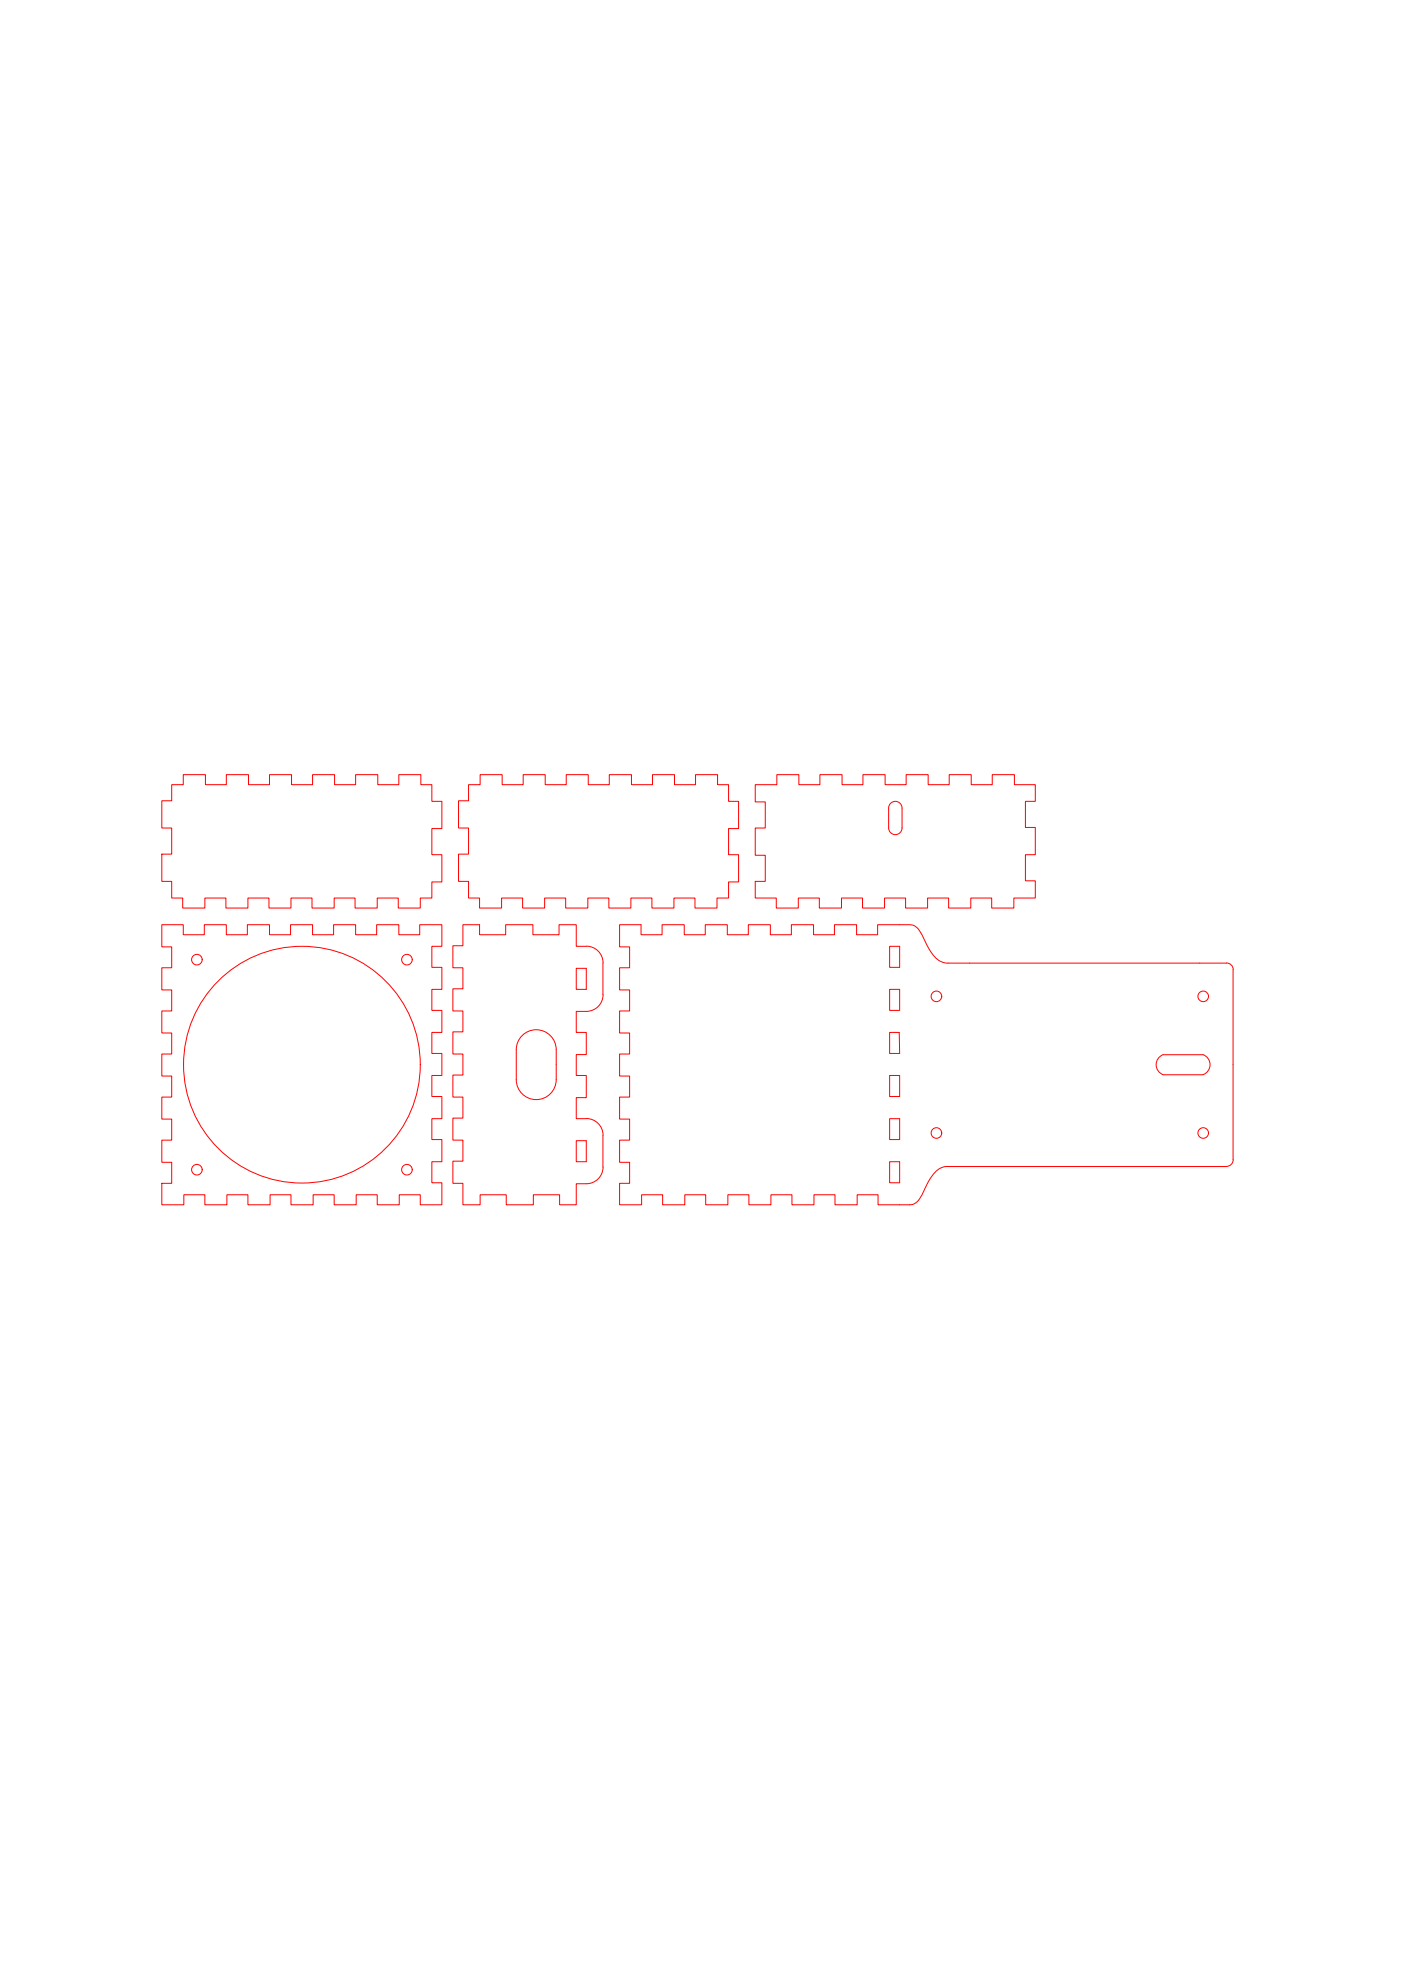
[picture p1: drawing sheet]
<svg xmlns="http://www.w3.org/2000/svg" width="420mm" height="594mm" viewBox="0 0 420 594" stroke-linecap="round" stroke-linejoin="round" font-family="sans-serif">
<!-- layer: 0 -->
<g fill="none" stroke="#f00" stroke-width=".3">
<path d="M51.5 235.3h3.5v-3h6.6v3h6.3v-3h6.6v3h6.3v-3h6.6v3h6.3v-3h6.6v3h6.4v-3h6.6v3h6.3v-3h6.6v3h3.3v5h3v8.2h-3v7.8h3v8.2h-3v4.8h-3.5v3h-6.6v-3h-6.3v3h-6.6v-3h-6.3v3h-6.6v-3h-6.3v3h-6.6v-3h-6.3v3h-6.7v-3h-6.3v3h-6.6v-3h-3.3v-5h-3v-8.2h3v-7.8h-3v-8.2h3zM140.5 235.3h3.5v-3h6.6v3h6.3v-3h6.6v3h6.3v-3h6.6v3h6.3v-3h6.7v3h6.3v-3h6.6v3h6.3v-3h6.6v3h3.3v5h3v8.2h-3v7.8h3v8.2h-3v4.8h-3.5v3h-6.6v-3h-6.3v3h-6.6v-3h-6.3v3h-6.6v-3h-6.3v3h-6.7v-3h-6.3v3h-6.6v-3h-6.3v3h-6.6v-3h-3.3v-5h-3v-8.2h3v-7.8h-3v-8.2h3zM226.5 235.3h6.5v-3h6.6v3h6.3v-3h6.6v3h6.3v-3h6.6v3h6.4v-3h6.6v3h6.3v-3h6.6v3h6.3v-3h6.6v3h6.3v5h-3v7.8h3v8.2h-3v7.8h3v5.2h-6.4v3h-6.7v-3h-6.3v3h-6.6v-3h-6.3v3h-6.6v-3h-6.3v3h-6.6v-3h-6.3v3h-6.7v-3h-6.3v3h-6.6v-3h-6.3v-5h3v-7.8h-3v-8.2h3v-7.8h-3zM267.1 240.9a2.01 2.01 0 0 1 2.2-.4 2.01 2.01 0 0 1 1.2 1.8v6a2.01 2.01 0 0 1-2 2 2.01 2.01 0 0 1-2-2v-6zM48.5 277.3h6.5v3h6.3v-3h6.6v3h6.3v-3h6.6v3h6.3v-3h6.6v3h6.3v-3h6.7v3h6.3v-3h6.6v3h6.3v-3h6.6v6.5h-3v6.3h3v6.6h-3v6.3h3v6.6h-3v6.3h3v6.6h-3v6.3h3v6.7h-3v6.2h3v6.7h-3v6.3h3v6.6h-6.5v-3h-6.3v3h-6.6v-3h-6.3v3h-6.6v-3h-6.3v3h-6.6v-3h-6.3v3h-6.6v-3h-6.4v3h-6.6v-3h-6.3v3h-6.6v-6.4h3v-6.3h-3v-6.7h3v-6.3h-3v-6.6h3v-6.3h-3v-6.6h3v-6.3h-3v-6.6h3v-6.3h-3v-6.7h3v-6.2h-3zM172.8 290.4h3v6.3h-3zM180.8 288.8l.1 9.5a5 5 0 0 1-5.1 5h-3v6.3h3v6.7h-3v6.2h3v6.7h-3v6.3h3M180.9 288.8a5 5 0 0 0-5.1-5h-3v-6.5h-5.1v3h-7.9v-3h-8.1v3h-7.9v-3h-5v6.3h-3v6.6h3v6.3h-3v6.7h3v6.2h-3v6.7h3v6.3h-3v6.6h3v6.3h-3v6.6h3v6.3h-3v6.7h3v6.4h5.2v-3h7.8v3h8.1v-3h7.9v3h5v-6.3a7.8 7.8 0 0 0 6.3-1.2 5 5 0 0 0 1.8-3.8l-.1-9.5a4.9 4.9 0 0 0-5-5.1M266.8 283.8h3v6.3h-3zM369.8 290.8v57M369.8 290.8a1.94 1.94 0 0 0-2-2h-83.5a5.8 5.8 0 0 1-5-3.1l-2.3-4.3a5.5 5.5 0 0 0-3.7-4l-10.1-.1v3h-6.3v-3h-6.7v3h-6.2v-3h-6.7v3h-6.3v-3h-6.6v3h-6.3v-3h-6.6v3h-6.3v-3h-6.6v3h-6.4v-3h-6.4v6.7h3v6.2h-3v6.7h3v6.3h-3v6.6h3v6.3h-3v6.6h3v6.3h-3v6.6h3v6.3h-3v6.7h3v6.3h-3v6.4h6.6v-3h6.3v3h6.7v-3h6.2v3h6.7v-3h6.3v3h6.6v-3h6.3v3h6.6v-3h6.3v3h6.7v-3h6.2v3h9.9l.7-.2a5.5 5.5 0 0 0 2.8-3.3l.6-1.1a11 11 0 0 1 5.5-6.7l1.2-.2h83.8M266.8 309.6h2.9l.1 6.3h-3z"/>
<path d="M269.7 303h-2.9v-6.3h3v6.3M360.8 316.3a3.2 3.2 0 0 1 2.1 3 3.2 3.2 0 0 1-2.1 3M360.8 316.3h-12a3.2 3.2 0 0 0-2.1 3 3.2 3.2 0 0 0 2.1 3h12M154.8 323.8v-9a6 6 0 0 1 6-6 6 6 0 0 1 6 6v9M154.8 323.8a6 6 0 0 0 6 6 6 6 0 0 0 6-6M266.8 335.5h3v6.2h-3zM266.8 322.5h3v6.3h-3zM172.8 342.1h3v6.3h-3zM266.8 348.4h3v6.3h-3zM369.8 347.8a2.01 2.01 0 0 1-2 2"/>
<circle cx="59" cy="287.8" r="1.59"/>
<circle cx="122" cy="287.8" r="1.59"/>
<circle cx="280.8" cy="298.8" r="1.59"/>
<circle cx="360.8" cy="298.8" r="1.59"/>
<circle cx="90.5" cy="319.3" r="35.5"/>
<circle cx="280.8" cy="339.8" r="1.59"/>
<circle cx="360.8" cy="339.8" r="1.59"/>
<circle cx="59" cy="350.8" r="1.59"/>
<circle cx="122" cy="350.8" r="1.59"/>
</g>
</svg>
